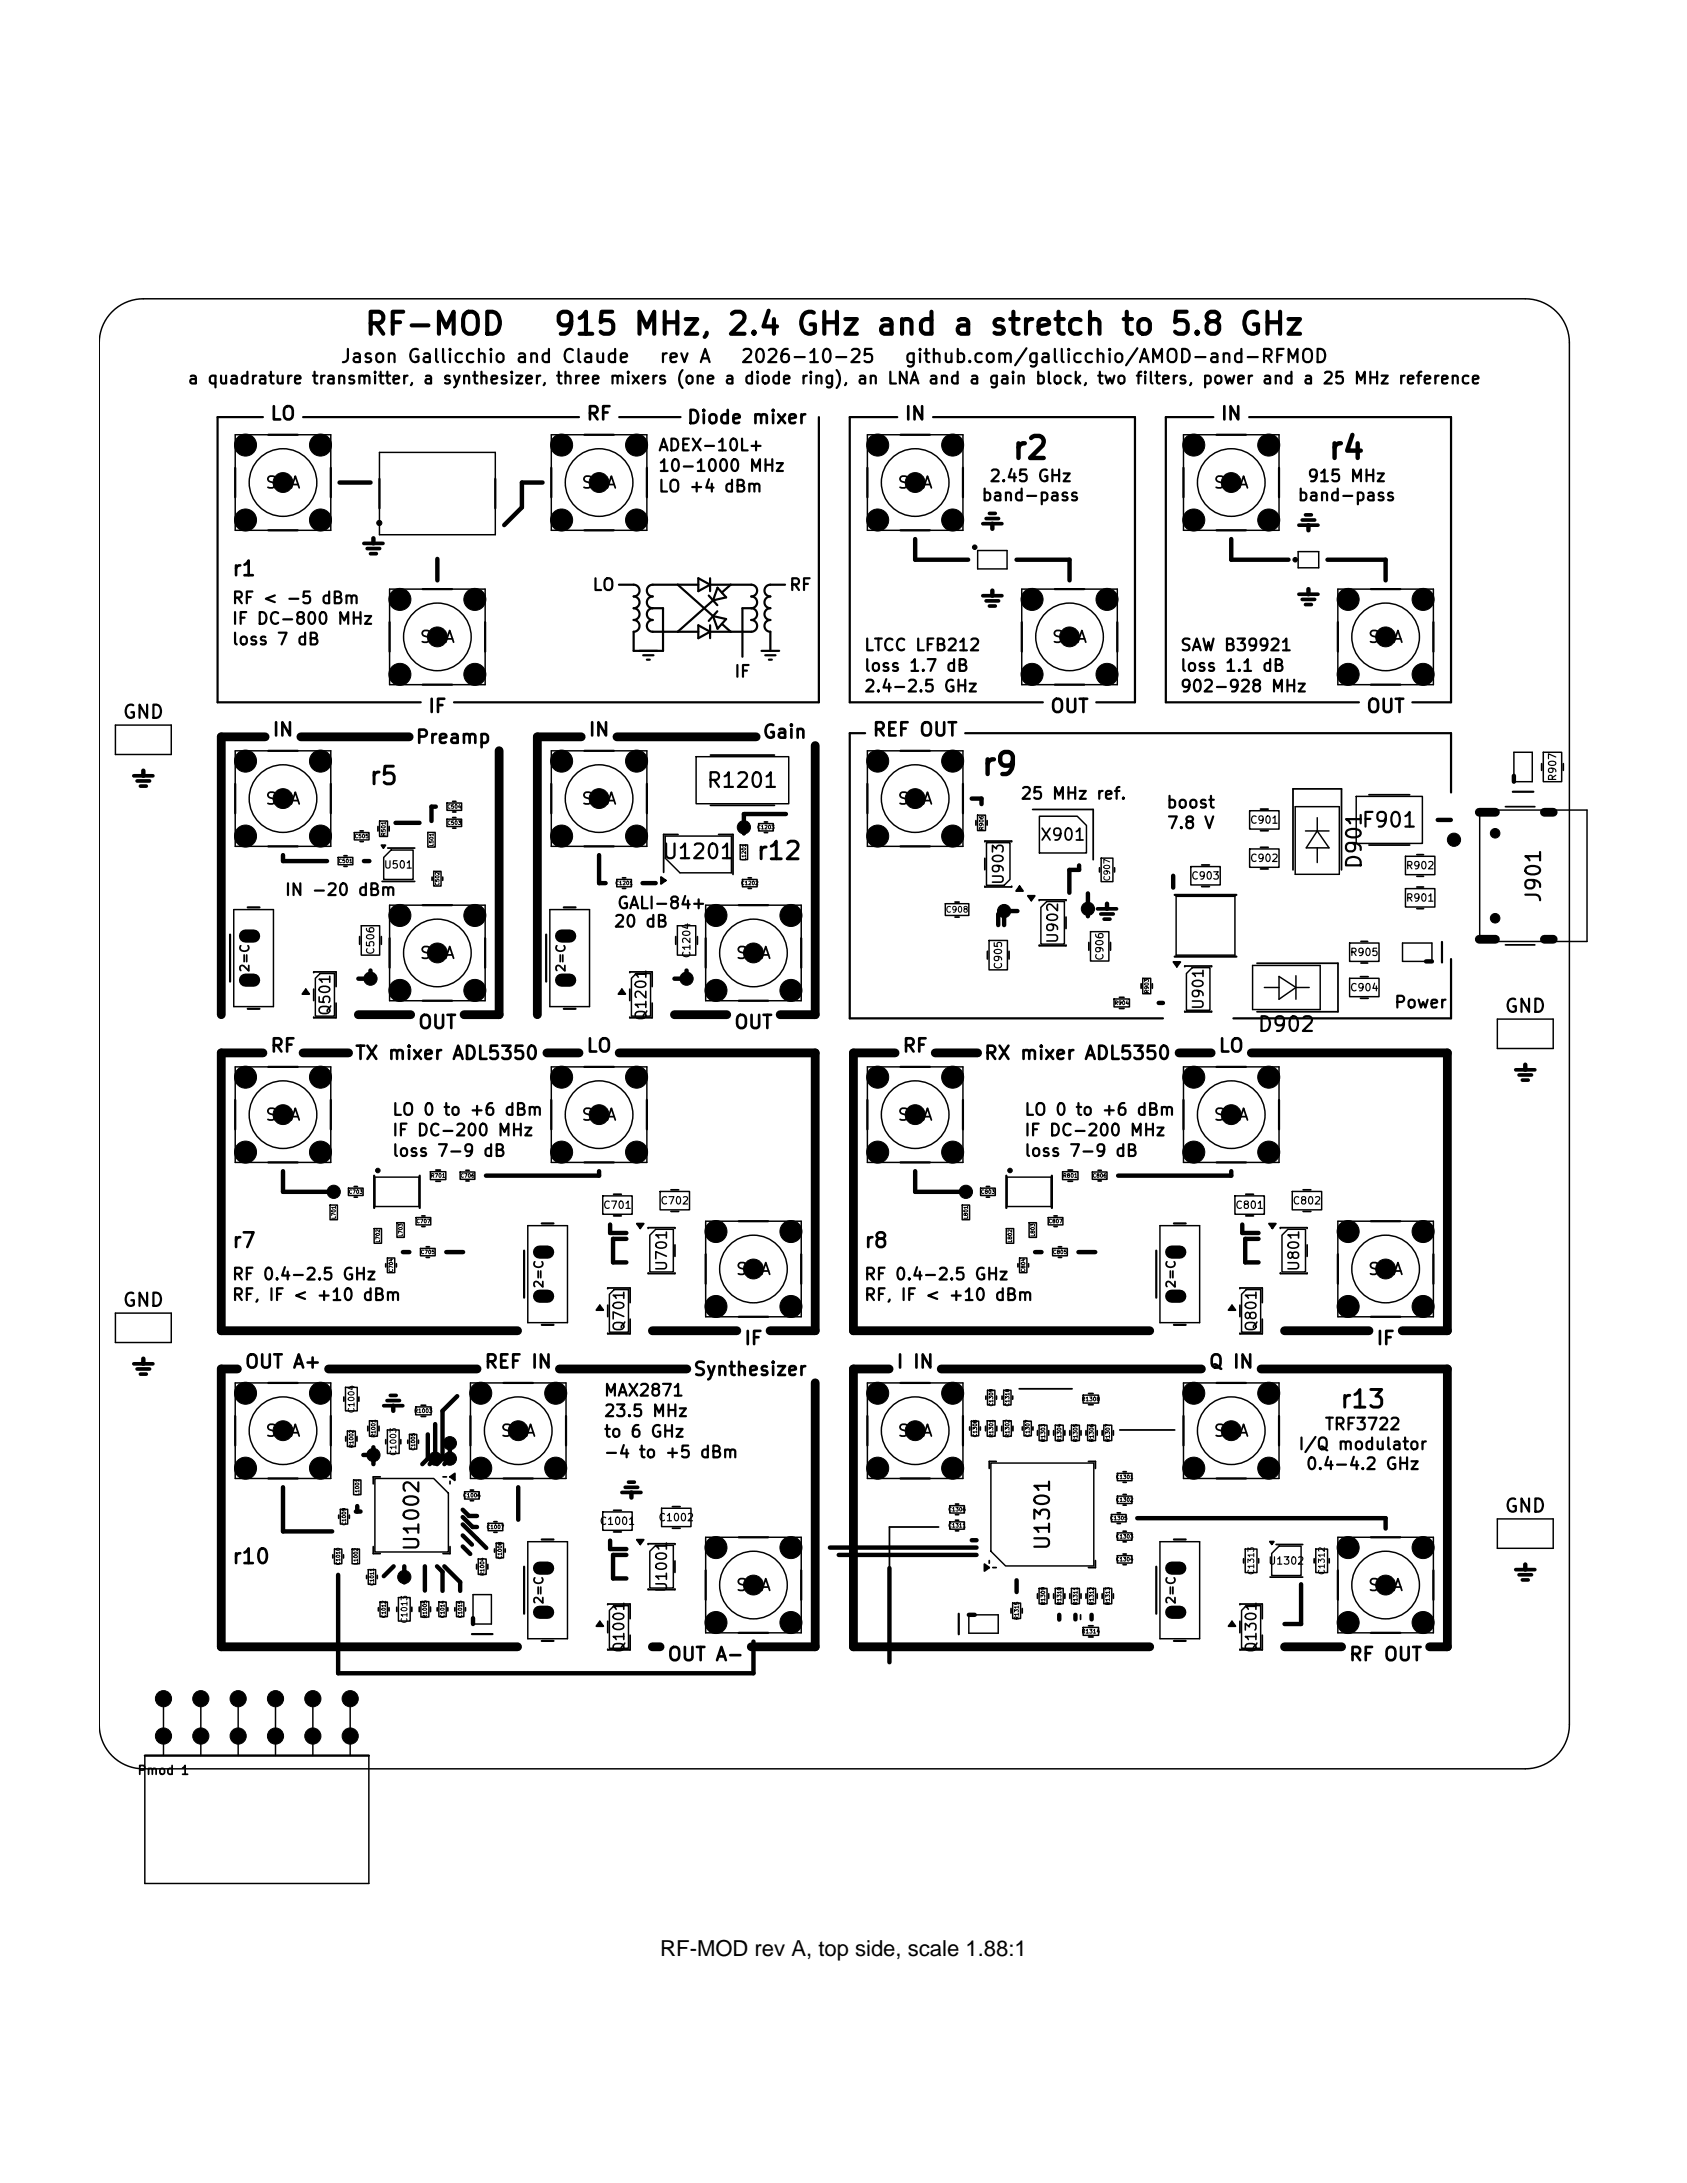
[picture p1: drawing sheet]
<svg xmlns="http://www.w3.org/2000/svg" width="216mm" height="279mm" viewBox="0 0 216 279" stroke-linecap="round" stroke-linejoin="round" font-family="sans-serif">
<defs><g id="words">
<g font-size="2.8">
<text x="46.5" y="43.6">RF-MOD</text>
<text x="70.7" y="43.6">915 MHz, 2.4 GHz and a stretch to 5.8 GHz</text>
<text x="129.4" y="59.5">r2</text>
<text x="169.8" y="59.5">r4</text>
<text x="125.4" y="99.9">r9</text>
<text x="84.5" y="250.3">RF-MOD rev A, top side, scale 1.88:1</text>
</g>
<g font-size="2.3">
<text x="47.1" y="101">r5</text>
<text x="96.6" y="110.6">r12</text>
<text x="171.3" y="180.8">r13</text>
</g>
<g font-size="1.9">
<text x="29.6" y="74.2">r1</text>
<text x="90.3" y="101.3">R1201</text>
<text x="174.1" y="106.4">F901</text>
<text x="84.6" y="110.4">U1201</text>
<text x="174.7" y="111.4" transform="rotate(-90 174.7 111.4)">D901</text>
<text x="197.7" y="115.7" transform="rotate(-90 197.7 115.7)">J901</text>
<text x="160.8" y="132.5">D902</text>
<text x="29.6" y="160.2">r7</text>
<text x="110.5" y="160.2">r8</text>
<text x="29.6" y="200.6">r10</text>
<text x="54.1" y="198.7" transform="rotate(-90 54.1 198.7)">U1002</text>
<text x="134.8" y="198.6" transform="rotate(-90 134.8 198.6)">U1301</text>
</g>
<g font-size="1.7">
<text x="43.5" y="46.9">Jason Gallicchio and Claude</text>
<text x="84.3" y="46.9">rev A</text>
<text x="94.7" y="46.9">2026-10-25</text>
<text x="115.6" y="46.9">github.com/gallicchio/AMOD-and-RFMOD</text>
<text x="34.5" y="54.2">LO</text>
<text x="74.9" y="54.2">RF</text>
<text x="87.8" y="54.7">Diode mixer</text>
<text x="115.7" y="54.2">IN</text>
<text x="156.1" y="54.2">IN</text>
<text x="15.6" y="92.4">GND</text>
<text x="34.8" y="94.6">IN</text>
<text x="53.1" y="95.6">Preamp</text>
<text x="54.7" y="91.6">IF</text>
<text x="75.2" y="94.6">IN</text>
<text x="97.5" y="94.9">Gain</text>
<text x="111.6" y="94.6">REF OUT</text>
<text x="134.3" y="91.6">OUT</text>
<text x="174.7" y="91.6">OUT</text>
<text x="192.5" y="130">GND</text>
<text x="34.5" y="135.1">RF</text>
<text x="45.3" y="136">TX mixer ADL5350</text>
<text x="53.4" y="132.1">OUT</text>
<text x="74.9" y="135.1">LO</text>
<text x="93.8" y="132.1">OUT</text>
<text x="115.4" y="135.1">RF</text>
<text x="125.8" y="136">RX mixer ADL5350</text>
<text x="155.8" y="135.1">LO</text>
<text x="15.6" y="167.7">GND</text>
<text x="95.1" y="172.5">IF</text>
<text x="176" y="172.5">IF</text>
<text x="31.2" y="175.5">OUT A+</text>
<text x="61.9" y="175.5">REF IN</text>
<text x="88.6" y="176.5">Synthesizer</text>
<text x="114.6" y="175.5">I IN</text>
<text x="154.6" y="175.5">Q IN</text>
<text x="192.5" y="194">GND</text>
<text x="85.3" y="213">OUT A-</text>
<text x="172.5" y="213">RF OUT</text>
</g>
<g font-size="1.5">
<text x="23.9" y="49.5">a quadrature transmitter, a synthesizer, three mixers (one a diode ring), an LNA and a gain block, two filters, power and a 25 MHz reference</text>
<text x="84.1" y="58.1">ADEX-10L+</text>
<text x="33.8" y="62.9">SMA</text>
<text x="74.3" y="62.9">SMA</text>
<text x="84.1" y="60.7">10-1000 MHz</text>
<text x="84.1" y="63.4">LO +4 dBm</text>
<text x="114.7" y="62.9">SMA</text>
<text x="125.5" y="64.5">band-pass</text>
<text x="126.5" y="62.1">2.45 GHz</text>
<text x="155.2" y="62.9">SMA</text>
<text x="166" y="64.5">band-pass</text>
<text x="167.2" y="62.1">915 MHz</text>
<text x="29.6" y="77.7">RF &lt; -5 dBm</text>
<text x="75.7" y="76">LO</text>
<text x="100.9" y="76">RF</text>
<text x="29.6" y="80.3">IF DC-800 MHz</text>
<text x="29.6" y="82.9">loss 7 dB</text>
<text x="53.6" y="82.7">SMA</text>
<text x="110.5" y="83.7">LTCC LFB212</text>
<text x="134.5" y="82.7">SMA</text>
<text x="150.9" y="83.7">SAW B39921</text>
<text x="175" y="82.7">SMA</text>
<text x="93.9" y="87.1">IF</text>
<text x="110.5" y="86.3">loss 1.7 dB</text>
<text x="110.5" y="89">2.4-2.5 GHz</text>
<text x="150.9" y="86.3">loss 1.1 dB</text>
<text x="150.9" y="89">902-928 MHz</text>
<text x="33.8" y="103.4">SMA</text>
<text x="74.3" y="103.4">SMA</text>
<text x="114.7" y="103.4">SMA</text>
<text x="130.5" y="102.7">25 MHz ref.</text>
<text x="133" y="108">X901</text>
<text x="149.2" y="103.8">boost</text>
<text x="149.2" y="106.5">7.8 V</text>
<text x="36.3" y="115">IN -20 dBm</text>
<text x="78.4" y="119.1">20 dB</text>
<text x="78.9" y="116.7">GALI-84+</text>
<text x="53.6" y="123.1">SMA</text>
<text x="94.1" y="123.1">SMA</text>
<text x="178.3" y="129.4">Power</text>
<text x="33.8" y="143.8">SMA</text>
<text x="50.1" y="143.1">LO 0 to +6 dBm</text>
<text x="74.3" y="143.8">SMA</text>
<text x="114.7" y="143.8">SMA</text>
<text x="131" y="143.1">LO 0 to +6 dBm</text>
<text x="155.2" y="143.8">SMA</text>
<text x="50.1" y="145.8">IF DC-200 MHz</text>
<text x="50.1" y="148.4">loss 7-9 dB</text>
<text x="131" y="145.8">IF DC-200 MHz</text>
<text x="131" y="148.4">loss 7-9 dB</text>
<text x="29.6" y="164.2">RF 0.4-2.5 GHz</text>
<text x="29.6" y="166.8">RF, IF &lt; +10 dBm</text>
<text x="94.1" y="163.6">SMA</text>
<text x="110.5" y="164.2">RF 0.4-2.5 GHz</text>
<text x="110.5" y="166.8">RF, IF &lt; +10 dBm</text>
<text x="175" y="163.6">SMA</text>
<text x="77.2" y="179.1">MAX2871</text>
<text x="33.8" y="184.3">SMA</text>
<text x="63.9" y="184.3">SMA</text>
<text x="77.2" y="181.7">23.5 MHz</text>
<text x="77.2" y="184.3">to 6 GHz</text>
<text x="114.7" y="184.3">SMA</text>
<text x="155.2" y="184.3">SMA</text>
<text x="166.1" y="185.9">I/Q modulator</text>
<text x="169.4" y="183.4">TRF3722</text>
<text x="77.2" y="187">-4 to +5 dBm</text>
<text x="167" y="188.5">0.4-4.2 GHz</text>
<text x="94.1" y="204">SMA</text>
<text x="175" y="204">SMA</text>
</g>
<g font-size="1.4">
<text x="128.8" y="113.4" transform="rotate(-90 128.8 113.4)">U903</text>
<text x="135.7" y="120.9" transform="rotate(-90 135.7 120.9)">U902</text>
<text x="42.6" y="130.1" transform="rotate(-90 42.6 130.1)">Q501</text>
<text x="83.1" y="130.8" transform="rotate(-90 83.1 130.8)">Q1201</text>
<text x="154.4" y="129.4" transform="rotate(-90 154.4 129.4)">U901</text>
<text x="85.7" y="162.8" transform="rotate(-90 85.7 162.8)">U701</text>
<text x="166.6" y="162.8" transform="rotate(-90 166.6 162.8)">U801</text>
<text x="80.2" y="170.6" transform="rotate(-90 80.2 170.6)">Q701</text>
<text x="161.1" y="170.6" transform="rotate(-90 161.1 170.6)">Q801</text>
<text x="85.7" y="203.9" transform="rotate(-90 85.7 203.9)">U1001</text>
<text x="80.2" y="211.7" transform="rotate(-90 80.2 211.7)">Q1001</text>
<text x="161.1" y="211.7" transform="rotate(-90 161.1 211.7)">Q1301</text>
</g>
<g font-size="1.1">
<text x="32.2" y="124.5" transform="rotate(-90 32.2 124.5)">2=C</text>
<text x="72.6" y="124.5" transform="rotate(-90 72.6 124.5)">2=C</text>
<text x="69.8" y="165" transform="rotate(-90 69.8 165)">2=C</text>
<text x="150.7" y="165" transform="rotate(-90 150.7 165)">2=C</text>
<text x="69.8" y="205.4" transform="rotate(-90 69.8 205.4)">2=C</text>
<text x="150.7" y="205.4" transform="rotate(-90 150.7 205.4)">2=C</text>
<text x="17.5" y="227.4">Pmod 1</text>
</g>
<g font-size=".9">
<text x="199.4" y="100.1" transform="rotate(-90 199.4 100.1)">R907</text>
<text x="159.9" y="105.7">C901</text>
<text x="49.1" y="111.4">U501</text>
<text x="152.4" y="112.8">C903</text>
<text x="159.9" y="110.5">C902</text>
<text x="179.8" y="111.5">R902</text>
<text x="179.8" y="115.6">R901</text>
<text x="48.1" y="122.3" transform="rotate(-90 48.1 122.3)">C506</text>
<text x="88.6" y="122.7" transform="rotate(-90 88.6 122.7)">C1204</text>
<text x="128.5" y="124.2" transform="rotate(-90 128.5 124.2)">C905</text>
<text x="141.4" y="123" transform="rotate(-90 141.4 123)">C906</text>
<text x="172.7" y="122.6">R905</text>
<text x="172.7" y="127.1">C904</text>
<text x="77.1" y="154.9">C701</text>
<text x="84.5" y="154.4">C702</text>
<text x="158" y="154.9">C801</text>
<text x="165.4" y="154.4">C802</text>
<text x="76.7" y="195.4">C1001</text>
<text x="84.2" y="194.9">C1002</text>
<text x="162.3" y="200.5">U1302</text>
</g>
<g font-size=".8">
<text x="142.2" y="112.9" transform="rotate(-90 142.2 112.9)">C907</text>
<text x="121" y="117">C908</text>
<text x="45.5" y="181" transform="rotate(-90 45.5 181)">C1004</text>
<text x="50.9" y="186.4" transform="rotate(-90 50.9 186.4)">C1003</text>
<text x="160.7" y="201.7" transform="rotate(-90 160.7 201.7)">C1313</text>
<text x="169.7" y="201.7" transform="rotate(-90 169.7 201.7)">C1312</text>
<text x="52.3" y="207.9" transform="rotate(-90 52.3 207.9)">C1013</text>
</g>
<g font-size=".5">
<text x="45.3" y="107.4">C505</text>
<text x="49.5" y="107.1" transform="rotate(-90 49.5 107.1)">R501</text>
<text x="57.2" y="103.6">C504</text>
<text x="57.2" y="105.7">C503</text>
<text x="96.8" y="106.2">C1203</text>
<text x="126" y="106.3" transform="rotate(-90 126 106.3)">R906</text>
<text x="43.3" y="110.6">C501</text>
<text x="55.6" y="108.4" transform="rotate(-90 55.6 108.4)">L501</text>
<text x="56.3" y="113.4" transform="rotate(-90 56.3 113.4)">C502</text>
<text x="78.7" y="113.4">C1201</text>
<text x="94.8" y="113.4">C1202</text>
<text x="95.6" y="110.2" transform="rotate(-90 95.6 110.2)">L1201</text>
<text x="142.6" y="128.7">R904</text>
<text x="147.1" y="127.2" transform="rotate(-90 147.1 127.2)">R903</text>
<text x="44.6" y="152.9">C703</text>
<text x="55.1" y="150.8">R701</text>
<text x="58.9" y="150.8">C706</text>
<text x="125.5" y="152.9">C803</text>
<text x="136" y="150.8">R801</text>
<text x="139.8" y="150.8">C806</text>
<text x="43.1" y="156.1" transform="rotate(-90 43.1 156.1)">L701</text>
<text x="48.7" y="159.1" transform="rotate(-90 48.7 159.1)">L702</text>
<text x="51.6" y="158.3" transform="rotate(-90 51.6 158.3)">L703</text>
<text x="53.2" y="156.7">C707</text>
<text x="53.8" y="160.6">C705</text>
<text x="124" y="156.1" transform="rotate(-90 124 156.1)">L801</text>
<text x="129.6" y="159.1" transform="rotate(-90 129.6 159.1)">L802</text>
<text x="132.5" y="158.3" transform="rotate(-90 132.5 158.3)">L803</text>
<text x="134.1" y="156.7">C807</text>
<text x="134.7" y="160.6">C805</text>
<text x="50.4" y="162.9" transform="rotate(-90 50.4 162.9)">C704</text>
<text x="131.3" y="162.9" transform="rotate(-90 131.3 162.9)">C804</text>
<text x="138.4" y="179.4">R1308</text>
<text x="45.3" y="185.4" transform="rotate(-90 45.3 185.4)">R1002</text>
<text x="48.2" y="184.1" transform="rotate(-90 48.2 184.1)">R1001</text>
<text x="53" y="180.9">R1003</text>
<text x="53.2" y="185.7" transform="rotate(-90 53.2 185.7)">C1005</text>
<text x="125.1" y="184" transform="rotate(-90 125.1 184)">C1308</text>
<text x="127.2" y="180.1" transform="rotate(-90 127.2 180.1)">C1309</text>
<text x="127.2" y="184.1" transform="rotate(-90 127.2 184.1)">R1301</text>
<text x="129.3" y="180.1" transform="rotate(-90 129.3 180.1)">C1310</text>
<text x="129.3" y="184.1" transform="rotate(-90 129.3 184.1)">R1302</text>
<text x="131.9" y="184" transform="rotate(-90 131.9 184)">C1307</text>
<text x="133.9" y="184.6" transform="rotate(-90 133.9 184.6)">R1303</text>
<text x="135.9" y="184.6" transform="rotate(-90 135.9 184.6)">R1304</text>
<text x="138" y="184.6" transform="rotate(-90 138 184.6)">R1305</text>
<text x="140.1" y="184.6" transform="rotate(-90 140.1 184.6)">R1306</text>
<text x="142.1" y="184.6" transform="rotate(-90 142.1 184.6)">R1307</text>
<text x="46.1" y="191.5" transform="rotate(-90 46.1 191.5)">L1001</text>
<text x="59.2" y="191.7">C1006</text>
<text x="142.8" y="189.4">C1301</text>
<text x="44.4" y="195.3" transform="rotate(-90 44.4 195.3)">C1009</text>
<text x="62.2" y="195.8">C1007</text>
<text x="121.3" y="193.5">C1306</text>
<text x="121.3" y="195.6">C1311</text>
<text x="142" y="194.7">C1305</text>
<text x="142.8" y="197">C1303</text>
<text x="142.8" y="192.3">C1302</text>
<text x="43.6" y="200.4" transform="rotate(-90 43.6 200.4)">C1010</text>
<text x="45.9" y="200.3" transform="rotate(-90 45.9 200.3)">L1002</text>
<text x="48" y="203" transform="rotate(-90 48 203)">C1011</text>
<text x="62.1" y="201.7" transform="rotate(-90 62.1 201.7)">R1004</text>
<text x="64.3" y="199.6" transform="rotate(-90 64.3 199.6)">C1008</text>
<text x="142.8" y="199.9">C1304</text>
<text x="49.5" y="207.2" transform="rotate(-90 49.5 207.2)">C1012</text>
<text x="54.7" y="207.2" transform="rotate(-90 54.7 207.2)">R1005</text>
<text x="57" y="207.2" transform="rotate(-90 57 207.2)">C1014</text>
<text x="59.2" y="207.2" transform="rotate(-90 59.2 207.2)">C1015</text>
<text x="130.5" y="207.4" transform="rotate(-90 130.5 207.4)">R1315</text>
<text x="133.9" y="205.5" transform="rotate(-90 133.9 205.5)">R1309</text>
<text x="135.9" y="205.5" transform="rotate(-90 135.9 205.5)">R1310</text>
<text x="138" y="205.5" transform="rotate(-90 138 205.5)">R1311</text>
<text x="138.4" y="209.2">R1314</text>
<text x="140.1" y="205.5" transform="rotate(-90 140.1 205.5)">R1312</text>
<text x="142.1" y="205.5" transform="rotate(-90 142.1 205.5)">R1313</text>
</g>
</g></defs>
<g fill="none" stroke="#000" stroke-width=".19">
<path d="M14.4 39.9a5.6 5.6 0 0 1 3.9-1.7h176.9a5.6 5.6 0 0 1 5.6 5.7v176.8a5.6 5.6 0 0 1-5.6 5.7h-176.9a5.6 5.6 0 0 1-5.6-5.7v-176.8a5.6 5.6 0 0 1 1.7-4zM30.1 55.6h12.2v12.3h-12.2zM48.6 57.9h14.8v10.5h-14.8zM70.6 55.6h12.2v12.3h-12.2zM111 55.6h12.2v12.3h-12.2zM151.5 55.6h12.2v12.3h-12.2zM49.9 75.4h12.2v12.2h-12.2zM125.1 70.5h3.8v2.3h-3.8zM130.8 75.4h12.2v12.2h-12.2zM166.1 70.6h2.7v2.1h-2.7zM171.2 75.4h12.2v12.2h-12.2zM14.8 92.8h7.1v3.8h-7.1z"/>
<path d="M30.1 96.1h12.2v12.2h-12.2zM70.6 96.1h12.2v12.2h-12.2zM89.1 96.8h11.8v6.1h-11.8zM111 96.1h12.2v12.2h-12.2zM193.7 96.3h2.4v3.7h-2.4zM197.5 96.3h2.4v3.7h-2.4zM29.9 116.4h5.1v12.4h-5.1zM43.3 109.7h1.9v1h-1.9zM45.3 106.6h1.9v.9h-1.9zM46.2 118.5h2.4v3.7h-2.4zM48.6 105.1h1v2h-1zM49.1 109.7l.9-.9h2.9v3.8h-3.8z"/>
<path d="M49.9 115.9h12.2v12.2h-12.2zM54.8 106.5h.9v1.9h-.9zM55.5 111.5h.9v1.9h-.9zM57.2 102.8h1.9v.9h-1.9zM57.2 104.8h1.9v1h-1.9zM70.4 116.4h5v12.4h-5zM78.9 112.6h1.9v.9h-1.9zM85.1 107h8.5v4.7h-6.6l-1.9-1.9zM86.7 118.5h2.3v3.7h-2.3zM90.3 115.9h12.2v12.2h-12.2zM94.7 108.1h1v1.9h-1zM95 112.6h1.9v.9h-1.9z"/>
<path d="M97.1 105.4h1.9v1h-1.9zM121 115.7h3v1.5h-3zM125.1 104.3h1v2h-1zM126.2 107.9h3.1v4.7l-.8 .7h-2.3zM133 104.5h4.9l1.1 1.1v3.6h-6zM134 115.4h2.2v5.4h-3v-4.7zM139.6 119.2h2.3v3.8h-2.3zM140.9 109.8h1.5v3h-1.5zM150.5 114.7h7.5v7.5h-7.5zM152.4 110.9h3.8v2.4h-3.8zM159.9 103.8h3.8v2.3h-3.8zM159.9 108.7h3.8v2.3h-3.8z"/>
<path d="M165.8 103.2h5.6v8.7h-5.6zM167.1 106.4h3M168.6 106.4l1.5 2.1h-2.9zM168.6 104.7v1.7M168.6 108.5v1.9M173.6 101.9h8.4v6h-8.4zM179.9 109.6h3.7v2.3h-3.7zM179.9 113.7h3.7v2.4h-3.7zM189.4 103.7h13.7v16.8h-13.7zM30.1 136.5h12.2v12.3h-12.2zM41 124.6h1.8v5.5h-2.4v-4.9zM70.6 136.5h12.2v12.3h-12.2z"/>
<path d="M81.4 124.6h1.9v5.5h-2.5v-4.9zM111 136.5h12.2v12.3h-12.2zM126.6 120.4h2.3v3.7h-2.3zM142.6 127.9h1.9v1h-1.9zM146.2 125.2h1.1v2h-1.1zM151.5 136.5h12.2v12.3h-12.2zM151.8 124.6l.8-.8h2.2v5.5h-3zM160.3 123.6h8.7v5.6h-8.7zM161.8 126.4h1.9M163.7 125l2.2 1.4-2.2 1.5zM165.9 126.4h1.6M165.9 124.9v3"/>
<path d="M172.7 120.7h3.8v2.3h-3.8zM172.7 125.2h3.8v2.4h-3.8zM179.5 120.7h3.8v2.3h-3.8zM191.6 130.4h7.2v3.8h-7.2zM42.2 154.2h1v1.9h-1zM44.6 152.1h1.9v.9h-1.9zM47.9 157.2h.9v1.9h-.9zM48 150.7h5.6v3.7h-5.6zM50.8 156.5h.9v1.9h-.9zM53.2 155.8h1.9v1h-1.9zM53.8 159.8h1.9v.9h-1.9zM55.1 150h2v1h-2z"/>
<path d="M58.9 150h1.9v.9h-1.9zM67.5 156.9h5.1v12.4h-5.1zM77.1 153.1h3.8v2.3h-3.8zM83.9 157.3h2.3v5.5h-3v-4.7zM84.5 152.5h3.7v2.3h-3.7zM90.3 156.3h12.2v12.2h-12.2zM123.1 154.2h1v1.9h-1zM125.5 152.1h1.9v.9h-1.9zM128.8 157.2h.9v1.9h-.9zM128.9 150.7h5.6v3.7h-5.6zM131.7 156.5h.9v1.9h-.9zM134.1 155.8h1.9v1h-1.9z"/>
<path d="M134.7 159.8h1.9v.9h-1.9zM136 150h2v1h-2zM139.8 150h1.9v.9h-1.9zM148.4 156.9h5.1v12.4h-5.1zM158 153.1h3.8v2.3h-3.8zM164.1 158.1l.7-.8h2.3v5.5h-3zM165.4 152.5h3.7v2.3h-3.7zM171.2 156.3h12.2v12.2h-12.2zM14.8 168.1h7.1v3.7h-7.1zM30.1 177h12.2v12.2h-12.2zM44.2 177.6h1.5v3h-1.5zM49.6 161h.9v1.9h-.9z"/>
<path d="M60.2 177h12.2v12.2h-12.2zM78.6 165.1h1.8v5.4h-2.4v-4.8zM111 177h12.2v12.2h-12.2zM126.4 177.9h.9v1.9h-.9zM128.4 177.9h1v1.9h-1zM130.5 161h.9v1.9h-.9zM138.6 178.6h2v1h-2zM151.5 177h12.2v12.2h-12.2zM159.5 165.1h1.8v5.4h-2.4v-4.8zM42.8 198.3h.9v1.8h-.9zM43.6 193.2h.9v1.9h-.9zM44.5 183.2h1v1.9h-1z"/>
<path d="M45.1 198.3h.9v1.8h-.9zM45.2 189.4h1v1.9h-1zM47.3 181.8h1v2h-1zM48 189.2h7.5l1.9 1.9v7.5h-9.4zM49.6 183h1.5v3h-1.5zM52.4 183.6h.9v1.9h-.9zM53.2 180.1h2v1h-2zM59.5 190.9h1.8v1h-1.8zM61.2 199.5h1v2h-1zM62.5 195h1.8v.9h-1.8zM63.5 197.5h.9v1.9h-.9zM67.5 197.3h5.1v12.4h-5.1z"/>
<path d="M77.1 193.5h3.8v2.4h-3.8zM83.9 197.8h2.3v5.4h-3v-4.7zM84.7 193h3.7v2.4h-3.7zM90.3 196.8h12.2v12.2h-12.2zM121.5 192.7h1.9v1h-1.9zM121.5 194.8h1.9v.9h-1.9zM124.3 181.9h1v1.9h-1zM126.3 181.8h1.1v2h-1.1zM126.8 187.3h13.2v13.1h-11.3l-1.9-1.9zM128.4 181.8h1v2h-1zM131 181.9h1v1.9h-1zM133 182.4h1v2h-1z"/>
<path d="M135.1 182.4h1v2h-1zM137.1 182.4h1v2h-1zM139.2 182.4h1v2h-1zM141.3 182.4h1v2h-1zM142.2 193.8h1.9v1h-1.9zM143 188.6h1.9v.9h-1.9zM143 196.2h1.9v.9h-1.9zM143 199.1h1.9v.9h-1.9zM143 191.5h1.9v.9h-1.9zM148.4 197.3h5.1v12.4h-5.1zM159.4 198.3h1.5v3h-1.5zM162.7 198.8l1-.9h2.8v3.7h-3.8z"/>
<path d="M168.4 198.3h1.5v3h-1.5zM171.2 196.8h12.2v12.2h-12.2zM191.6 194.4h7.2v3.8h-7.2zM20.9 217.4v7.3M25.7 217.4v7.3M30.5 217.4v7.3M35.3 217.4v7.3M40 217.4v7.3M44.8 217.4v7.3M47.1 200.9h1v1.9h-1zM48.6 205h1v1.9h-1zM51 204.5h1.5v3h-1.5z"/>
<path d="M53.9 205h1v2h-1zM56.2 205h.9v1.9h-.9zM58.4 205h1v1.9h-1zM60.5 204.1h2.4v3.8h-2.4zM78 206.1l.6-.6h1.8v5.5h-2.4zM124 206.7h3.8v2.3h-3.8zM129.6 205.2h1v2h-1zM133 203.3h1v2h-1zM135.1 203.3h1v2h-1zM137.1 203.3h1v2h-1zM138.6 208.3h2v1h-2zM139.2 203.3h1v2h-1z"/>
<path d="M141.3 203.3h1v2h-1zM159.5 205.5h1.8v5.5h-2.4v-4.9zM18.5 224.7h28.7v16.4h-28.7z"/>
<circle cx="36.2" cy="61.8" r="4.3"/>
<circle cx="76.7" cy="61.8" r="4.3"/>
<circle cx="117.1" cy="61.8" r="4.3"/>
<circle cx="157.6" cy="61.8" r="4.3"/>
<circle cx="56" cy="81.5" r="4.3"/>
<circle cx="136.9" cy="81.5" r="4.3"/>
<circle cx="177.3" cy="81.5" r="4.3"/>
<circle cx="36.2" cy="102.2" r="4.3"/>
<circle cx="76.7" cy="102.2" r="4.3"/>
<circle cx="117.1" cy="102.2" r="4.3"/>
<circle cx="56" cy="122" r="4.3"/>
<circle cx="96.4" cy="122" r="4.3"/>
<circle cx="36.2" cy="142.7" r="4.3"/>
<circle cx="76.7" cy="142.7" r="4.3"/>
<circle cx="117.1" cy="142.7" r="4.3"/>
<circle cx="157.6" cy="142.7" r="4.3"/>
<circle cx="96.4" cy="162.4" r="4.3"/>
<circle cx="177.3" cy="162.4" r="4.3"/>
<circle cx="36.2" cy="183.1" r="4.3"/>
<circle cx="66.3" cy="183.1" r="4.3"/>
<circle cx="117.1" cy="183.1" r="4.3"/>
<circle cx="157.6" cy="183.1" r="4.3"/>
<circle cx="96.4" cy="202.9" r="4.3"/>
<circle cx="177.3" cy="202.9" r="4.3"/>
</g>
<g fill="none" stroke="#000" stroke-width=".56">
<path d="M43.5 61.8h3.9M47.8 68.9v.6M56 71.5v2.8M69.4 61.8h-2.6v3.1l-2.3 2.3M117.1 69v2.6h6.8M127 67v.7M127 75.6v.6M130.1 71.6h6.8v2.7M157.6 69v2.6h7.3M167.5 67.2v.7M167.5 75.4v.7M169.9 71.6h7.4v2.7"/>
<path d="M18.3 98.6v.7M193.7 99.3v.7M36.2 109.4v.8h5.7M46.6 110.2h.7M50.6 105.3h3.1M55.8 103.2h-.6v1.9M76.7 109.4v3.6h.8M82.2 113h1.7M100.6 104.2h-5.4v2.5M124.4 102.2h1.2v.7M127.8 117v1.4M130.2 116.6h-1.7v1.8"/>
<path d="M138.1 110.8v.5h-1.2v3M139.2 114.3v3M141.7 115.7v.6M150.1 112.1v1.5M184 104.9h1.7M47.4 124.2v1.1h-1.5M87.9 124.2v1.1h-1.6M148.3 128.4h.5M182.5 123h.8M195.2 136.3v.6M36.2 149.9v2.6h7M76.7 149.9v.6h-14.5"/>
<path d="M78.1 156.7v1.1h2.1M80.2 158.6h-1.7v3h1.7M117.1 149.9v2.6h7M157.6 149.9v.6h-14.5M159 156.7v1.1h2.1M161.1 158.6h-1.7v3h1.7M18.3 173.9v.7M50.3 179.9v.7M51.6 160.3h.8M57.1 160.3h2.2M58.5 178.7l-1.9 1.9v6.1l-.7 .7M132.5 160.3h.8"/>
<path d="M138 160.3h2.2M36.2 190.3v5.7h6.3M45.5 193.5h.6M45.7 192.8v.7M46.5 186.2h1.3M47.8 185.2v2.2M54.8 183.6v3.1l-.8 .7M55.7 182.3v4.4l-.7 .7M57.6 184.7v2l-.7 .7M59.2 193.2l.8 .8h1M59.2 194.2l1.3 1.2h.5M59.2 195.1l3 3"/>
<path d="M59.2 196.5l1.2 1.2M59.2 197.9l1 1M66.3 190.3v4.2M78.1 197.2v1.1h2.1M80.2 199h-1.7v3h1.7M80.8 191v.7M106.2 198.1h18.8M107.3 199h17.7M124.4 197.1h.6M145.5 194.3h31.8v1.3M43.3 201.6v12.6h53.1v-4.1M50.4 200.5l-1.3 1.2"/>
<path d="M51.7 200.5v2M54.4 200.5v3.1M55.9 200.5l.7 .7v2.4M56.9 200.5l2 2v1.1M60.5 207.1v.8M113.8 200.7v12M124 206.7h.7M130.1 202.3v1.5M135.6 206.7v.6M137.6 206.7v.6M139.7 206.7v.6M166.5 202.8v5.1h-2.1"/>
<path d="M195.2 200.2v.7"/>
</g>
<g fill="none" stroke="#000" stroke-width=".47">
<path d="M46.6 69.5h2.4M47 70.2h1.6M47.4 70.9h.8M125.8 67h2.4M125.8 76.2h2.4M126.2 66.4h1.6M126.2 76.9h1.6M126.6 65.7h.8M126.6 77.6h.8M166.2 67.2h2.5M166.2 76.1h2.5M166.7 66.6h1.6"/>
<path d="M166.7 76.7h1.6M167.1 65.9h.7M167.1 77.4h.7M17.1 99.3h2.5M17.5 100h1.6M18 100.6h.7M140.5 116.3h2.4M140.9 117h1.6M141.3 117.6h.8M194 136.9h2.4M194.4 137.6h1.6M194.8 138.2h.8"/>
<path d="M17.1 174.6h2.5M17.5 175.2h1.6M18 175.9h.7M49.1 179.9h2.5M49.5 179.3h1.6M50 178.6h.7M79.6 191h2.4M80 190.4h1.6M80.4 189.7h.8M194 200.9h2.4M194.4 201.6h1.6M194.8 202.2h.8"/>
</g>
<g fill="none" stroke="#000" stroke-width=".28">
<path d="M30.1 59.9v3.7M33.6 53.4h-5.8v36.5h26M34.3 55.6h3.8M38.8 53.4h35.3M42.3 59.9v3.7M70.6 59.9v3.7M74.8 55.6h3.8M79.2 53.4h7.9M82.8 59.9v3.7M104.8 53.4v36.5h-46.7M111 59.9v3.7M114.8 53.4h-6.1v36.5h24.8"/>
<path d="M115.2 55.6h3.8M119.4 53.4h25.9v36.5h-5M123.2 59.9v3.7M151.5 59.9v3.7M155.3 53.4h-6.1v36.5h24.7M155.7 55.6h3.8M159.9 53.4h25.8v36.5h-5M163.7 59.9v3.7M34.3 67.9h3.8M48.6 61.3v3.8M49.9 79.6v3.8M54.1 75.4h3.8"/>
<path d="M62.1 79.6v3.8M63.4 61.3v3.8M74.8 67.9h3.8M79.2 74.8h1.9a.75 .75 0 0 1 .7 .8 .75 .75 0 0 1-.7 .7 .75 .75 0 0 1 .7 .8 .75 .75 0 0 1-.7 .7 .75 .75 0 0 1 .7 .8 .75 .75 0 0 1-.7 .8 .75 .75 0 0 1 .7 .7 .75 .75 0 0 1-.7 .8v2.4h3.8v-5.5h-1.4M83.5 77.8a.75 .75 0 0 0-.7 .8 .75 .75 0 0 0 .7 .8 .75 .75 0 0 0-.7 .7 .75 .75 0 0 0 .7 .8h5.9M86.7 74.8l4.6 4.1M89.4 74.8h-5.9a.75 .75 0 0 0-.7 .8 .75 .75 0 0 0 .7 .7 .75 .75 0 0 0-.7 .8 .75 .75 0 0 0 .7 .7M89.4 74l1.5 .8-1.5 .9zM90.7 76.2l1.1 1.3M90.9 74.8h5.2a.75 .75 0 0 1 .8 .8 .75 .75 0 0 1-.8 .7 .75 .75 0 0 1 .8 .8 .75 .75 0 0 1-.8 .7M90.9 74v1.7M91.3 76.8l-4.6 4.1"/>
<path d="M91.3 78.9l1.6 .3-1.1 1.3zM91.8 78.2l-1.1 1.3M91.8 75.2l1.1 1.3-1.6 .3zM92.4 79.9l1.1 1M93.5 74.8l-1.1 1M96.1 77.8a.75 .75 0 0 1 .8 .8 .75 .75 0 0 1-.8 .8 .75 .75 0 0 1 .8 .7 .75 .75 0 0 1-.8 .8h-5.2M96.1 77.8h-1.1v6.3M100.5 74.8h-1.9a.75 .75 0 0 0-.8 .8 .75 .75 0 0 0 .8 .7 .75 .75 0 0 0-.8 .8 .75 .75 0 0 0 .8 .7 .75 .75 0 0 0-.8 .8 .75 .75 0 0 0 .8 .8 .75 .75 0 0 0-.8 .7 .75 .75 0 0 0 .8 .8v2.4M115.2 67.9h3.8M130.8 79.6v3.8M135 75.4h3.8M143 79.6v3.8"/>
<path d="M155.7 67.9h3.8M171.2 79.6v3.8M175.4 75.4h3.8M183.4 79.6v3.8M34.3 96.1h3.8M54.1 87.6h3.8M74.8 96.1h3.8M82.3 83.9h1.3M82.8 84.4h.4M89.4 80l1.5 .9-1.5 .8zM90.9 80v1.7M97.5 83.3h2.2"/>
<path d="M97.9 83.9h1.3M98.4 84.4h.4M110.7 93.8h-2v36.5h40.1M115.2 96.1h3.8M123.5 93.8h62.2v7.6M135 87.6h3.8M175.4 87.6h3.8M29.4 119.6v6M30.1 100.3v3.8M31.7 116.1h1.5M34.3 108.3h3.8M42.3 100.3v3.8"/>
<path d="M54.1 115.9h3.8M69.9 119.6v6M70.6 100.3v3.8M72.2 116.1h1.5M74.8 108.3h3.8M82.8 100.3v3.8M94.5 115.9h3.8M111 100.3v3.8M115.2 108.3h3.8M123.2 100.3v3.8M150.3 114.5h7.9M193.6 101.3h2.6"/>
<path d="M31.7 129.1h1.5M34.3 136.5h3.8M49.9 120.1v3.7M54.1 128.1h3.8M62.1 120.1v3.7M72.2 129.1h1.5M74.8 136.5h3.8M90.3 120.1v3.7M94.5 128.1h3.8M102.5 120.1v3.7M115.2 136.5h3.8M150.3 122.4h7.9"/>
<path d="M155.7 136.5h3.8M184.5 120.6v2.6M185.7 122.7v7.6h-27.9M30.1 140.8v3.7M34.3 148.8h3.8M42.3 140.8v3.7M47.9 150.5v4.1M53.7 150.5v4.1M69.3 156.6h1.5M70.6 140.8v3.7M74.8 148.8h3.8M82.8 140.8v3.7"/>
<path d="M94.5 156.3h3.8M111 140.8v3.7M115.2 148.8h3.8M123.2 140.8v3.7M128.8 150.5v4.1M134.6 150.5v4.1M150.2 156.6h1.5M151.5 140.8v3.7M155.7 148.8h3.8M163.7 140.8v3.7M175.4 156.3h3.8M34.3 177h3.8"/>
<path d="M64.4 177h3.8M67.1 160.1v6M69.3 169.6h1.5M90.3 160.5v3.8M94.5 168.5h3.8M102.5 160.5v3.8M115.2 177h3.8M148 160.1v6M150.2 169.6h1.5M155.7 177h3.8M171.2 160.5v3.8M175.4 168.5h3.8"/>
<path d="M183.4 160.5v3.8M30.1 181.2v3.8M34.3 189.2h3.8M42.3 181.2v3.8M60.2 181.2v3.8M64.4 189.2h3.8M69.3 197h1.5M72.4 181.2v3.8M94.5 196.8h3.8M111 181.2v3.8M115.2 189.2h3.8M123.2 181.2v3.8"/>
<path d="M150.2 197h1.5M151.5 181.2v3.8M155.7 189.2h3.8M163.7 181.2v3.8M175.4 196.8h3.8M60.4 209.1h2.6M67.1 200.5v6M69.3 210h1.5M90.3 201v3.8M94.5 209h3.8M102.5 201v3.8M122.7 206.5v2.7"/>
<path d="M148 200.5v6M150.2 210h1.5M171.2 201v3.8M175.4 209h3.8M183.4 201v3.8M18.5 224.7h28.7"/>
</g>
<g fill="none" stroke="#000" stroke-width="1.1">
<path d="M33.9 94.3h-5.6v35.6M38.5 94.3h13.9M63.9 96.1v33.8h-4.5M74.4 94.3h-5.6v35.6M79 94.3h17.8M104.3 95.4v34.5h-4.5M189.3 104h2.1M197.6 104h1.2M33.6 134.8h-5.3v35.5h37.9M38.8 134.8h5.8M45.9 129.9h6.7M70 134.8h4.1"/>
<path d="M79.2 134.8h25.1v35.5h-5.7M86.3 129.9h6.7M114.6 134.8h-5.4v35.5h37.9M119.7 134.8h5.4M150.9 134.8h4.1M160.1 134.8h25.1v35.5h-5.7M189.3 120.2h2.1M197.6 120.2h1.2M30.4 175.2h-2.1v35.6h37.9M42.1 175.2h19M71.6 175.2h16.3M83.5 170.3h10.8"/>
<path d="M104.3 177v33.8h-8.2M113.8 175.2h-4.6v35.6h37.9M120.5 175.2h33.3M161.4 175.2h23.8v35.6h-2.2M164.4 170.3h10.8M83.5 210.8h1M164.4 210.8h7.3"/>
</g>
<g fill="#000" stroke="#000" stroke-width=".13">
<circle cx="31.4" cy="57" r="1.41"/>
<circle cx="41" cy="57" r="1.41"/>
<circle cx="71.9" cy="57" r="1.41"/>
<circle cx="81.5" cy="57" r="1.41"/>
<circle cx="112.3" cy="57" r="1.41"/>
<circle cx="121.9" cy="57" r="1.41"/>
<circle cx="152.8" cy="57" r="1.41"/>
<circle cx="162.4" cy="57" r="1.41"/>
<circle cx="31.4" cy="66.6" r="1.41"/>
<circle cx="36.2" cy="61.8" r="1.27"/>
<circle cx="41" cy="66.6" r="1.41"/>
<circle cx="48.5" cy="66.9" r=".33"/>
<circle cx="51.2" cy="76.7" r="1.41"/>
<circle cx="60.8" cy="76.7" r="1.41"/>
<circle cx="71.9" cy="66.6" r="1.41"/>
<circle cx="76.7" cy="61.8" r="1.27"/>
<circle cx="81.5" cy="66.6" r="1.41"/>
<circle cx="112.3" cy="66.6" r="1.41"/>
<circle cx="117.1" cy="61.8" r="1.27"/>
<circle cx="121.9" cy="66.6" r="1.41"/>
<circle cx="124.7" cy="70" r=".29"/>
<circle cx="132.1" cy="76.7" r="1.41"/>
<circle cx="141.7" cy="76.7" r="1.41"/>
<circle cx="152.8" cy="66.6" r="1.41"/>
<circle cx="157.6" cy="61.8" r="1.27"/>
<circle cx="162.4" cy="66.6" r="1.41"/>
<circle cx="165.8" cy="71.6" r=".29"/>
<circle cx="172.5" cy="76.7" r="1.41"/>
<circle cx="182.1" cy="76.7" r="1.41"/>
<circle cx="31.4" cy="97.4" r="1.41"/>
<circle cx="41" cy="97.4" r="1.41"/>
<circle cx="51.2" cy="86.3" r="1.41"/>
<circle cx="56" cy="81.5" r="1.27"/>
<circle cx="60.8" cy="86.3" r="1.41"/>
<circle cx="71.9" cy="97.4" r="1.41"/>
<circle cx="81.5" cy="97.4" r="1.41"/>
<circle cx="112.3" cy="97.4" r="1.41"/>
<circle cx="121.9" cy="97.4" r="1.41"/>
<circle cx="132.1" cy="86.3" r="1.41"/>
<circle cx="136.9" cy="81.5" r="1.27"/>
<circle cx="141.7" cy="86.3" r="1.41"/>
<circle cx="172.5" cy="86.3" r="1.41"/>
<circle cx="177.3" cy="81.5" r="1.27"/>
<circle cx="182.1" cy="86.3" r="1.41"/>
<circle cx="31.4" cy="107" r="1.41"/>
<circle cx="36.2" cy="102.2" r="1.27"/>
<circle cx="41" cy="107" r="1.41"/>
<circle cx="51.2" cy="117.2" r="1.41"/>
<circle cx="60.8" cy="117.2" r="1.41"/>
<circle cx="71.9" cy="107" r="1.41"/>
<circle cx="76.7" cy="102.2" r="1.27"/>
<circle cx="81.5" cy="107" r="1.41"/>
<circle cx="91.6" cy="117.2" r="1.41"/>
<circle cx="95.2" cy="105.9" r=".85"/>
<circle cx="101.2" cy="117.2" r="1.41"/>
<circle cx="112.3" cy="107" r="1.41"/>
<circle cx="117.1" cy="102.2" r="1.27"/>
<circle cx="121.9" cy="107" r="1.41"/>
<circle cx="128.5" cy="116.6" r=".85"/>
<circle cx="139.2" cy="116.3" r=".85"/>
<circle cx="186.1" cy="107.5" r=".85"/>
<circle cx="191.3" cy="106.7" r=".61"/>
<circle cx="191.3" cy="117.5" r=".61"/>
<circle cx="31.4" cy="137.9" r="1.41"/>
<circle cx="41" cy="137.9" r="1.41"/>
<circle cx="47.4" cy="125.3" r=".85"/>
<circle cx="51.2" cy="126.8" r="1.41"/>
<circle cx="56" cy="122" r="1.27"/>
<circle cx="60.8" cy="126.8" r="1.41"/>
<circle cx="71.9" cy="137.9" r="1.41"/>
<circle cx="81.5" cy="137.9" r="1.41"/>
<circle cx="87.9" cy="125.3" r=".85"/>
<circle cx="91.6" cy="126.8" r="1.41"/>
<circle cx="96.4" cy="122" r="1.27"/>
<circle cx="101.2" cy="126.8" r="1.41"/>
<circle cx="112.3" cy="137.9" r="1.41"/>
<circle cx="121.9" cy="137.9" r="1.41"/>
<circle cx="152.8" cy="137.9" r="1.41"/>
<circle cx="162.4" cy="137.9" r="1.41"/>
<circle cx="31.4" cy="147.5" r="1.41"/>
<circle cx="36.2" cy="142.7" r="1.27"/>
<circle cx="41" cy="147.5" r="1.41"/>
<circle cx="42.7" cy="152.5" r=".85"/>
<circle cx="48.4" cy="149.8" r=".29"/>
<circle cx="71.9" cy="147.5" r="1.41"/>
<circle cx="76.7" cy="142.7" r="1.27"/>
<circle cx="81.5" cy="147.5" r="1.41"/>
<circle cx="91.6" cy="157.6" r="1.41"/>
<circle cx="101.2" cy="157.6" r="1.41"/>
<circle cx="112.3" cy="147.5" r="1.41"/>
<circle cx="117.1" cy="142.7" r="1.27"/>
<circle cx="121.9" cy="147.5" r="1.41"/>
<circle cx="123.6" cy="152.5" r=".85"/>
<circle cx="129.3" cy="149.8" r=".29"/>
<circle cx="152.8" cy="147.5" r="1.41"/>
<circle cx="157.6" cy="142.7" r="1.27"/>
<circle cx="162.4" cy="147.5" r="1.41"/>
<circle cx="172.5" cy="157.6" r="1.41"/>
<circle cx="182.1" cy="157.6" r="1.41"/>
<circle cx="31.4" cy="178.3" r="1.41"/>
<circle cx="41" cy="178.3" r="1.41"/>
<circle cx="61.5" cy="178.3" r="1.41"/>
<circle cx="71.1" cy="178.3" r="1.41"/>
<circle cx="91.6" cy="167.2" r="1.41"/>
<circle cx="96.4" cy="162.4" r="1.27"/>
<circle cx="101.2" cy="167.2" r="1.41"/>
<circle cx="112.3" cy="178.3" r="1.41"/>
<circle cx="121.9" cy="178.3" r="1.41"/>
<circle cx="152.8" cy="178.3" r="1.41"/>
<circle cx="162.4" cy="178.3" r="1.41"/>
<circle cx="172.5" cy="167.2" r="1.41"/>
<circle cx="177.3" cy="162.4" r="1.27"/>
<circle cx="182.1" cy="167.2" r="1.41"/>
<circle cx="31.4" cy="187.9" r="1.41"/>
<circle cx="36.2" cy="183.1" r="1.27"/>
<circle cx="41" cy="187.9" r="1.41"/>
<circle cx="47.8" cy="186.2" r=".85"/>
<circle cx="55.7" cy="186.7" r=".85"/>
<circle cx="57.6" cy="186.7" r=".85"/>
<circle cx="57.6" cy="184.7" r=".85"/>
<circle cx="61.5" cy="187.9" r="1.41"/>
<circle cx="66.3" cy="183.1" r="1.27"/>
<circle cx="71.1" cy="187.9" r="1.41"/>
<circle cx="91.6" cy="198.1" r="1.41"/>
<circle cx="101.2" cy="198.1" r="1.41"/>
<circle cx="112.3" cy="187.9" r="1.41"/>
<circle cx="117.1" cy="183.1" r="1.27"/>
<circle cx="121.9" cy="187.9" r="1.41"/>
<circle cx="152.8" cy="187.9" r="1.41"/>
<circle cx="157.6" cy="183.1" r="1.27"/>
<circle cx="162.4" cy="187.9" r="1.41"/>
<circle cx="172.5" cy="198.1" r="1.41"/>
<circle cx="182.1" cy="198.1" r="1.41"/>
<circle cx="20.9" cy="217.4" r="1.03"/>
<circle cx="25.7" cy="217.4" r="1.03"/>
<circle cx="30.5" cy="217.4" r="1.03"/>
<circle cx="35.3" cy="217.4" r="1.03"/>
<circle cx="40" cy="217.4" r="1.03"/>
<circle cx="44.8" cy="217.4" r="1.03"/>
<circle cx="51.7" cy="201.8" r=".85"/>
<circle cx="91.6" cy="207.7" r="1.41"/>
<circle cx="96.4" cy="202.9" r="1.27"/>
<circle cx="101.2" cy="207.7" r="1.41"/>
<circle cx="172.5" cy="207.7" r="1.41"/>
<circle cx="177.3" cy="202.9" r="1.27"/>
<circle cx="182.1" cy="207.7" r="1.41"/>
<circle cx="20.9" cy="222.2" r="1.03"/>
<circle cx="25.7" cy="222.2" r="1.03"/>
<circle cx="30.5" cy="222.2" r="1.03"/>
<circle cx="35.3" cy="222.2" r="1.03"/>
<circle cx="40" cy="222.2" r="1.03"/>
<circle cx="44.8" cy="222.2" r="1.03"/>
</g>
<g fill="none" stroke="#000" stroke-width=".23">
<path d="M90.9 96.6h8.2M197.3 97.7v.9M200.1 97.7v.9M44 109.5h.4M44 110.9h.4M46 119.9v1M46.1 106.4h.4M46.1 107.7h.4M48.4 105.8v.6M48.8 119.9v1M48.8 108.2h.5l-.2 .3zM48.9 112.8h4.2"/>
<path d="M49.6 108.5h3.5M49.8 105.8v.6M55.3 112.3v.4M56.7 112.3v.4M57.9 102.6h.4M57.9 103.9h.4M57.9 104.6h.4M57.9 106h.4M79.7 112.4h.4M79.7 113.7h.4M84.6 112.2l.6 .5-.6 .4zM86.5 119.9v1"/>
<path d="M86.8 106.8h-1.9v4.9M89.2 119.9v1M90.9 103.1h8.2M92 106.8h1.8v5.1M95.8 112.4h.4M95.8 113.7h.4M97.8 105.2h.4M97.8 106.6h.4M122.2 115.5h.5M122.2 117.4h.5M124.9 105v.6M126 113.4v.1h3.5v-.1"/>
<path d="M126 107.7v-.1h3.5v.1M126 109.9v1.4M126.3 105v.6M130.5 113.4l.4 .6h-.9zM131.5 114.6h.9l-.4 .7zM132.2 103.6h7.7v6.4M133 115.3v-.1h3.4v.1M136.4 117.4v1.4M140.7 111.1v.5M142.6 111.1v.5M153.8 110.7h1M153.8 113.5h1"/>
<path d="M161.3 103.6h1M161.3 106.3h1M161.3 108.4h1M161.3 111.2h1M165.5 111.3v-10.3h6.2v10.3M175.2 101.7h5.2M175.2 108.2h5.2M181.3 109.4h.9M181.3 112.2h.9M181.3 113.5h.9M181.3 116.3h.9M192.7 103.2h3.7"/>
<path d="M39.1 126.6l.5 .6h-.9zM40.2 124.5v-.1h2.8v1.9M40.2 126.6v1.5M43 128.4v1.9h-2.8v-.1M79.6 126.6l.4 .6h-.9zM80.6 124.5v-.1h2.9v1.9M80.6 126.6v1.5M83.5 128.4v1.9h-2.9v-.1M126.4 121.8v.9M129.1 121.8v.9M133 121h3.4M139.4 120.6v1"/>
<path d="M142.1 120.6v1M143.3 127.6h.5M143.3 129.1h.5M146 125.9v.6M147.5 125.9v.6M150.2 123.1h.9l-.5 .6zM151.6 123.7v-.1h3.5v.1M151.6 129.4v.1h3.5v-.1M160.9 123.3h10.3v6.2h-10.3M174.1 125h1M174.1 127.8h1M174.2 120.5h.8"/>
<path d="M174.2 123.3h.8M192.7 120.9h3.7M45.3 151.9h.4M45.3 153.2h.4M54 155.6h.4M54 157h.4M54.5 159.6h.5M55.8 149.8h.6M55.8 151.2h.6M59.6 149.8h.4M59.6 151.1h.4M78.5 152.9h1"/>
<path d="M78.5 155.6h1M81.5 156.6h.9l-.5 .6zM83 157.2v-.1h3.4v.1M85.9 152.3h1M85.9 155.1h1M86.4 159.3v1.5M126.2 151.9h.4M126.2 153.2h.4M134.9 155.6h.4M134.9 157h.4M135.5 159.6h.4M136.7 149.8h.6"/>
<path d="M136.7 151.2h.6M140.5 149.8h.4M140.5 151.1h.4M159.4 152.9h1M159.4 155.6h1M162.4 156.6h.9l-.5 .6zM163.9 157.2v-.1h3.4v.1M166.8 152.3h1M166.8 155.1h1M167.3 159.3v1.5M44 178.8v.5M45.9 178.8v.5"/>
<path d="M49.4 161.7v.5M50.7 161.7v.5M53.9 179.9h.6M54.5 160.9h.5M76.8 167.1l.4 .6h-.9zM77.8 164.9v-.1h2.8v1.9M77.8 167v1.5M80.6 168.8v1.9h-2.8v-.1M83 162.9v.1h3.4v-.1M126.2 178.7v.4M127.5 178.7v.4M128.2 178.7v.4"/>
<path d="M129.6 178.7v.4M130.3 161.7v.5M130.4 177.8h6.8M131.6 161.7v.5M135.5 160.9h.4M139.3 178.4h.6M139.3 179.8h.6M157.7 167.1l.4 .6h-.9zM158.7 164.9v-.1h2.8v1.9M158.7 167v1.5M161.5 168.8v1.9h-2.8v-.1M163.9 162.9v.1h3.4v-.1"/>
<path d="M42.6 199v.4M43.3 193.9v.4M44 199v.4M44.3 183.9v.5M44.7 193.9v.4M45.7 183.9v.5M47.1 182.5v.6M47.8 198v.8h.9M48.5 182.5v.6M48.7 189h-.9v.9M49.4 184.3v.5M51.3 184.3v.5"/>
<path d="M52.2 184.3v.4M53.5 184.3v.4M53.9 181.3h.6M56.7 189h.4M57.6 189l.6-.4v.9zM57.6 198v.8h-.9M57.6 189.6v.3M60.2 190.7h.4M60.2 192.1h.4M63.2 194.8h.4M63.2 196.1h.4M63.3 198.2v.5"/>
<path d="M64.6 198.2v.5M78.5 193.3h1M78.5 196.1h1M81.5 197.1h.9l-.5 .6zM83 197.7v-.1h3.4v.1M86.1 192.8h.9M86.1 195.6h.9M86.4 199.8v1.5M120.1 195.4h-6.3v5.3M122.3 192.5h.4M122.3 193.9h.4M122.3 194.6h.4"/>
<path d="M122.3 195.9h.4M124.1 182.6v.4M125.5 182.6v.4M126.1 182.5v.6M126.6 199.7v.4M127.5 187h-.9v.9M127.6 182.5v.6M128.2 182.5v.6M129.6 182.5v.6M130.8 182.6v.4M132.2 182.6v.4M132.8 183.1v.6"/>
<path d="M134.2 183.1v.6M134.8 183.1v.6M136.3 183.1v.6M136.9 183.1v.6M138.3 183.1v.6M139 183.1v.6M139.3 187h.9v.9M140.2 199.7v.9h-.9M140.4 183.1v.6M141.1 183.1v.6M142.5 183.1v.6M143 193.6h.4"/>
<path d="M143 195h.4M143.3 183h7M143.7 188.4h.4M143.7 189.7h.4M143.7 196h.4M143.7 197.3h.4M143.7 198.9h.4M143.7 191.3h.4M143.7 192.6h.4M159.2 199.5v.5M161.1 199.5v.5M162.5 197.3h.5l-.2 .4z"/>
<path d="M163.3 197.7h3.4M168.2 199.5v.5M170.1 199.5v.5M46.9 201.6v.4M48.3 201.6v.4M48.4 205.8v.4M49.8 205.8v.4M50.8 205.7v.5M52.7 205.7v.5M53.7 205.7v.6M55.1 205.7v.6M56 205.8v.4"/>
<path d="M57.3 205.8v.4M58.2 205.8v.4M59.6 205.8v.4M61 200.2v.6M62.4 200.2v.6M76.8 207.5l.4 .6h-.9zM77.8 205.4v-.1h2.8v1.9M77.8 207.5v1.5M80.6 209.3v1.9h-2.8v-.1M83 203.4v.1h3.4v-.1M126 200.2l.6 .4-.6 .5zM127.1 200.6h.4"/>
<path d="M129.4 205.9v.6M130.8 205.9v.6M132.8 204v.6M134.2 204v.6M134.8 204v.6M136.3 204v.6M136.9 204v.6M138.3 206.7v.6M138.3 204v.6M139 204v.6M139.3 208.1h.6M139.3 209.5h.6"/>
<path d="M140.4 204v.6M141.1 204v.6M142.5 204v.6M143.7 200.3h.4M157.7 207.5l.4 .6h-.9zM158.7 205.4v-.1h2.8v1.9M158.7 207.5v1.5M161.5 209.3v1.9h-2.8v-.1M162.5 201.9h4.2"/>
</g>
<g fill="#000">
<path d="M48.8 108.2h.5l-.2 .3zM84.6 112.2l.6 .5-.6 .4zM130.5 113.4l.4 .6h-.9zM131.5 114.6h.9l-.4 .7zM39.1 126.6l.5 .6h-.9zM79.6 126.6l.4 .6h-.9zM150.2 123.1h.9l-.5 .6zM81.5 156.6h.9l-.5 .6zM162.4 156.6h.9l-.5 .6zM76.8 167.1l.4 .6h-.9zM157.7 167.1l.4 .6h-.9zM57.6 189l.6-.4v.9z"/>
<path d="M81.5 197.1h.9l-.5 .6zM162.5 197.3h.5l-.2 .4zM76.8 207.5l.4 .6h-.9zM126 200.2l.6 .4-.6 .5zM157.7 207.5l.4 .6h-.9z"/>
</g>
<path d="M31.4 119.8h1.1M71.9 119.8h1M31.4 125.4h1.1M71.9 125.4h1M69.1 160.3h1M69.1 165.9h1M150 160.3h1M150 165.9h1M69.1 200.7h1M69.1 206.4h1M150 200.7h1M150 206.4h1" fill="none" stroke="#000" stroke-width="1.7"/>
<use href="#words"/>
</svg>
